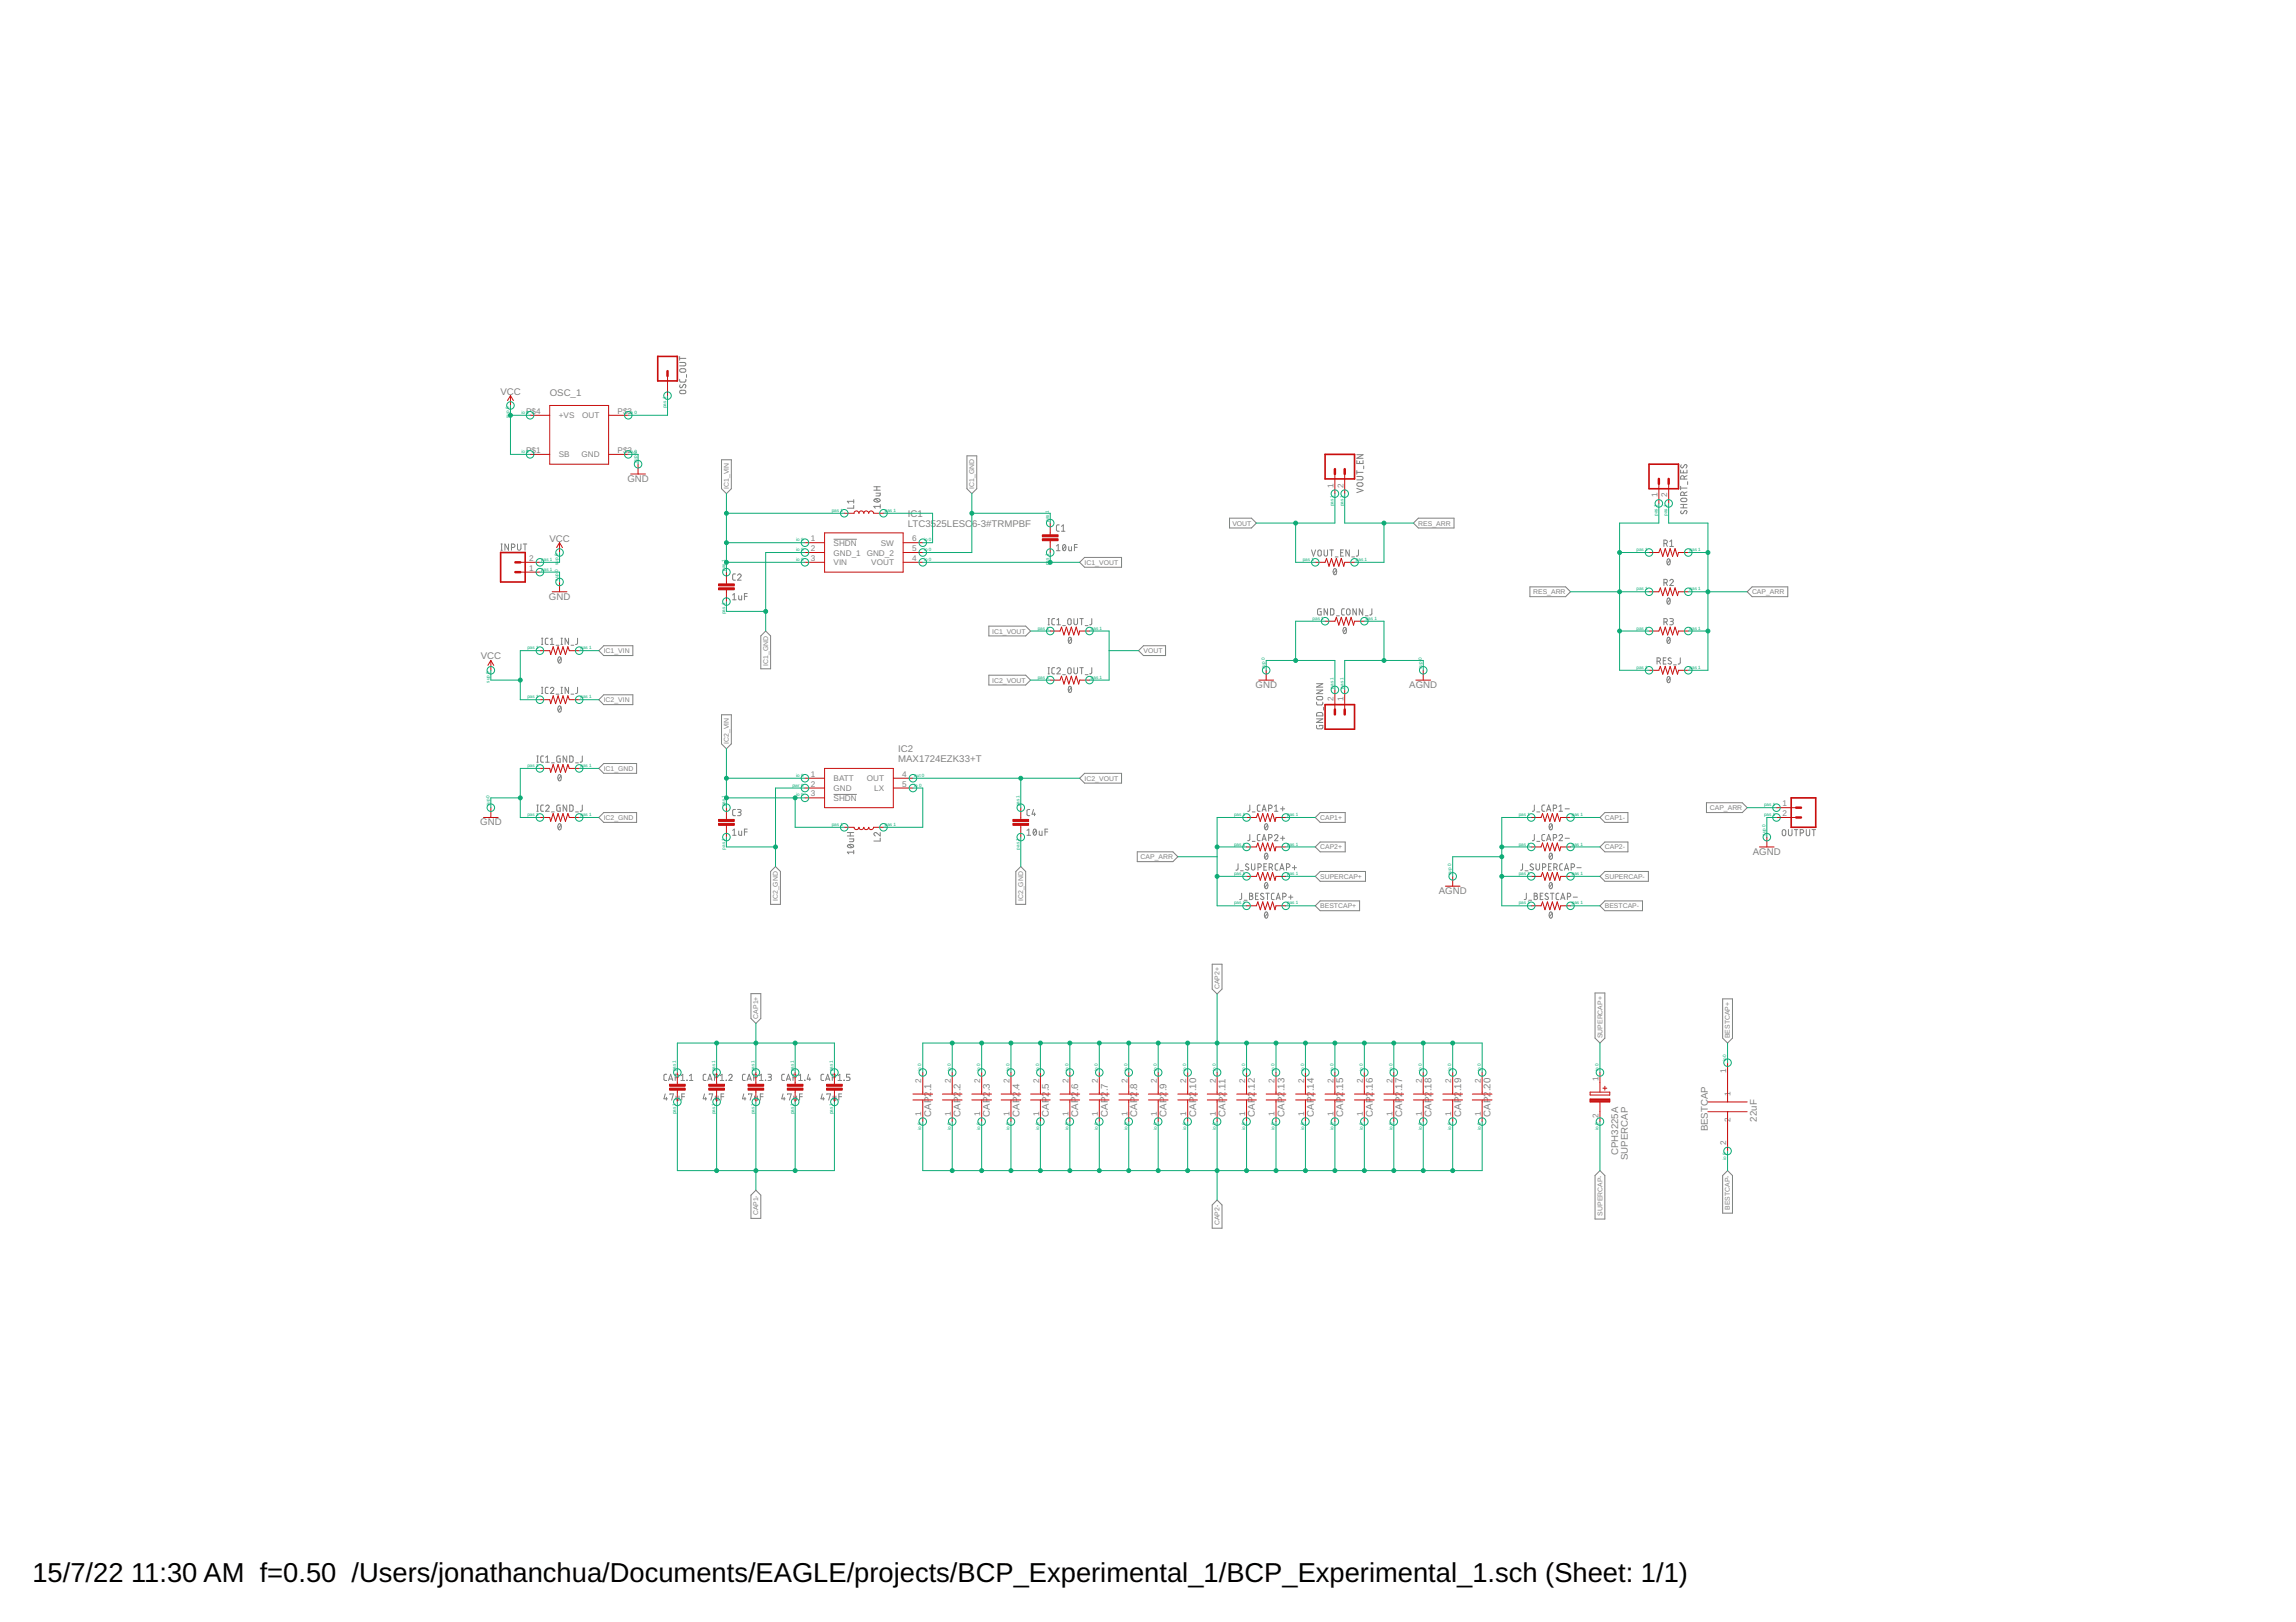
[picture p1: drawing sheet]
<svg xmlns="http://www.w3.org/2000/svg" width="297mm" height="210mm" viewBox="0 0 297 210" stroke-linecap="round" stroke-linejoin="round" font-family="sans-serif">
<defs><g id="words">
<g font-size="3.5">
<text x="4.2" y="204.7">15/7/22</text>
<text x="17" y="204.7">11:30 AM f=0.50 /Users/jonathanchua/Documents/EAGLE/projects/BCP_Experimental_1/BCP_Experimental_1.sch (Sheet: 1/1)</text>
</g>
<g font-size="1.2" fill="#808080">
<text x="64.7" y="51.1">VCC</text>
<text x="71.1" y="51.2">OSC_1</text>
<text x="81.2" y="62.4">GND</text>
<text x="71.1" y="70.1">VCC</text>
<text x="117.5" y="68.1">LTC3525LESC</text>
<text x="117.5" y="66.9">IC1</text>
<text x="125.8" y="68.1">6-3#TRMPBF</text>
<text x="71" y="77.6">GND</text>
<text x="62.2" y="85.3">VCC</text>
<text x="162.4" y="89">GND</text>
<text x="182.3" y="89">AGND</text>
<text x="116.2" y="98.6">MAX1724EZK33+T</text>
<text x="116.2" y="97.3">IC2</text>
<text x="62.1" y="106.8">GND</text>
<text x="226.8" y="110.6">AGND</text>
<text x="186.1" y="115.7">AGND</text>
<text x="120.5" y="141.2" transform="rotate(-90 120.5 141.2)">.1</text>
<text x="124.3" y="141.2" transform="rotate(-90 124.3 141.2)">.2</text>
<text x="128.1" y="141.2" transform="rotate(-90 128.1 141.2)">.3</text>
<text x="131.9" y="141.2" transform="rotate(-90 131.9 141.2)">.4</text>
<text x="135.7" y="141.2" transform="rotate(-90 135.7 141.2)">.5</text>
<text x="139.5" y="141.2" transform="rotate(-90 139.5 141.2)">.6</text>
<text x="143.3" y="141.2" transform="rotate(-90 143.3 141.2)">.7</text>
<text x="147.1" y="141.2" transform="rotate(-90 147.1 141.2)">.8</text>
<text x="150.9" y="141.2" transform="rotate(-90 150.9 141.2)">.9</text>
<text x="154.7" y="141.2" transform="rotate(-90 154.7 141.2)">.10</text>
<text x="158.5" y="141.2" transform="rotate(-90 158.5 141.2)">.11</text>
<text x="162.4" y="141.2" transform="rotate(-90 162.4 141.2)">.12</text>
<text x="166.2" y="141.2" transform="rotate(-90 166.2 141.2)">.13</text>
<text x="170" y="141.2" transform="rotate(-90 170 141.2)">.14</text>
<text x="173.8" y="141.2" transform="rotate(-90 173.8 141.2)">.15</text>
<text x="177.6" y="141.2" transform="rotate(-90 177.6 141.2)">.16</text>
<text x="181.4" y="141.2" transform="rotate(-90 181.4 141.2)">.17</text>
<text x="185.2" y="141.2" transform="rotate(-90 185.2 141.2)">.18</text>
<text x="189" y="141.2" transform="rotate(-90 189 141.2)">.19</text>
<text x="192.8" y="141.2" transform="rotate(-90 192.8 141.2)">.20</text>
<text x="120.5" y="144.5" transform="rotate(-90 120.5 144.5)">CAP2</text>
<text x="124.3" y="144.5" transform="rotate(-90 124.3 144.5)">CAP2</text>
<text x="128.1" y="144.5" transform="rotate(-90 128.1 144.5)">CAP2</text>
<text x="131.9" y="144.5" transform="rotate(-90 131.9 144.5)">CAP2</text>
<text x="135.7" y="144.5" transform="rotate(-90 135.7 144.5)">CAP2</text>
<text x="139.5" y="144.5" transform="rotate(-90 139.5 144.5)">CAP2</text>
<text x="143.3" y="144.5" transform="rotate(-90 143.3 144.5)">CAP2</text>
<text x="147.1" y="144.5" transform="rotate(-90 147.1 144.5)">CAP2</text>
<text x="150.9" y="144.5" transform="rotate(-90 150.9 144.5)">CAP2</text>
<text x="154.7" y="144.5" transform="rotate(-90 154.7 144.5)">CAP2</text>
<text x="158.5" y="144.5" transform="rotate(-90 158.5 144.5)">CAP2</text>
<text x="162.4" y="144.5" transform="rotate(-90 162.4 144.5)">CAP2</text>
<text x="166.2" y="144.5" transform="rotate(-90 166.2 144.5)">CAP2</text>
<text x="170" y="144.5" transform="rotate(-90 170 144.5)">CAP2</text>
<text x="173.8" y="144.5" transform="rotate(-90 173.8 144.5)">CAP2</text>
<text x="177.6" y="144.5" transform="rotate(-90 177.6 144.5)">CAP2</text>
<text x="181.4" y="144.5" transform="rotate(-90 181.4 144.5)">CAP2</text>
<text x="185.2" y="144.5" transform="rotate(-90 185.2 144.5)">CAP2</text>
<text x="189" y="144.5" transform="rotate(-90 189 144.5)">CAP2</text>
<text x="192.8" y="144.5" transform="rotate(-90 192.8 144.5)">CAP2</text>
<text x="209.3" y="149.5" transform="rotate(-90 209.3 149.5)">CPH3225A</text>
<text x="220.9" y="146.4" transform="rotate(-90 220.9 146.4)">BESTCAP</text>
<text x="227.3" y="145.1" transform="rotate(-90 227.3 145.1)">22uF</text>
<text x="210.6" y="150.1" transform="rotate(-90 210.6 150.1)">SUPERCAP</text>
</g>
<g font-size="1.1" fill="#808080">
<text x="68.1" y="53.6">P$4</text>
<text x="79.9" y="53.6">P$3</text>
<text x="68.1" y="58.6">P$1</text>
<text x="72.3" y="59.2">SB</text>
<text x="72.3" y="54.1">+VS</text>
<text x="75.2" y="59.2">GND</text>
<text x="75.3" y="54.1">OUT</text>
<text x="79.9" y="58.6">P$2</text>
<text x="172.5" y="63.1" transform="rotate(-90 172.5 63.1)">1</text>
<text x="173.8" y="63.1" transform="rotate(-90 173.8 63.1)">2</text>
<text x="214.4" y="64.4" transform="rotate(-90 214.4 64.4)">1</text>
<text x="215.7" y="64.4" transform="rotate(-90 215.7 64.4)">2</text>
<text x="104.9" y="70.1">1</text>
<text x="104.9" y="71.3">2</text>
<text x="107.8" y="70.6">SHDN</text>
<text x="107.8" y="71.9">GND_1</text>
<text x="112.1" y="71.9">GND_2</text>
<text x="113.9" y="70.6">SW</text>
<text x="118" y="70.1">6</text>
<text x="118" y="71.3">5</text>
<text x="68.5" y="73.9">1</text>
<text x="68.5" y="72.6">2</text>
<text x="104.9" y="72.6">3</text>
<text x="107.8" y="73.2">VIN</text>
<text x="112.7" y="73.2">VOUT</text>
<text x="118" y="72.6">4</text>
<text x="172.5" y="90.7" transform="rotate(-90 172.5 90.7)">2</text>
<text x="173.8" y="90.7" transform="rotate(-90 173.8 90.7)">1</text>
<text x="104.9" y="100.5">1</text>
<text x="104.9" y="101.8">2</text>
<text x="107.8" y="101.1">BATT</text>
<text x="112.2" y="101.1">OUT</text>
<text x="116.7" y="100.5">4</text>
<text x="116.7" y="101.8">5</text>
<text x="104.9" y="103.1">3</text>
<text x="107.8" y="102.4">GND</text>
<text x="107.8" y="103.6">SHDN</text>
<text x="113.1" y="102.4">LX</text>
<text x="230.6" y="104.3">1</text>
<text x="230.6" y="105.6">2</text>
<text x="119.2" y="140.2" transform="rotate(-90 119.2 140.2)">2</text>
<text x="123" y="140.2" transform="rotate(-90 123 140.2)">2</text>
<text x="126.8" y="140.2" transform="rotate(-90 126.8 140.2)">2</text>
<text x="130.6" y="140.2" transform="rotate(-90 130.6 140.2)">2</text>
<text x="134.4" y="140.2" transform="rotate(-90 134.4 140.2)">2</text>
<text x="138.2" y="140.2" transform="rotate(-90 138.2 140.2)">2</text>
<text x="142" y="140.2" transform="rotate(-90 142 140.2)">2</text>
<text x="145.9" y="140.2" transform="rotate(-90 145.9 140.2)">2</text>
<text x="149.7" y="140.2" transform="rotate(-90 149.7 140.2)">2</text>
<text x="153.5" y="140.2" transform="rotate(-90 153.5 140.2)">2</text>
<text x="157.3" y="140.2" transform="rotate(-90 157.3 140.2)">2</text>
<text x="161.1" y="140.2" transform="rotate(-90 161.1 140.2)">2</text>
<text x="164.9" y="140.2" transform="rotate(-90 164.9 140.2)">2</text>
<text x="168.7" y="140.2" transform="rotate(-90 168.7 140.2)">2</text>
<text x="172.5" y="140.2" transform="rotate(-90 172.5 140.2)">2</text>
<text x="176.3" y="140.2" transform="rotate(-90 176.3 140.2)">2</text>
<text x="180.1" y="140.2" transform="rotate(-90 180.1 140.2)">2</text>
<text x="183.9" y="140.2" transform="rotate(-90 183.9 140.2)">2</text>
<text x="187.8" y="140.2" transform="rotate(-90 187.8 140.2)">2</text>
<text x="191.6" y="140.2" transform="rotate(-90 191.6 140.2)">2</text>
<text x="206.8" y="139.9" transform="rotate(-90 206.8 139.9)">1</text>
<text x="223.3" y="138.9" transform="rotate(-90 223.3 138.9)">1</text>
<text x="223.9" y="141.8" transform="rotate(-90 223.9 141.8)">1</text>
<text x="119.2" y="144.4" transform="rotate(-90 119.2 144.4)">1</text>
<text x="123" y="144.4" transform="rotate(-90 123 144.4)">1</text>
<text x="126.8" y="144.4" transform="rotate(-90 126.8 144.4)">1</text>
<text x="130.6" y="144.4" transform="rotate(-90 130.6 144.4)">1</text>
<text x="134.4" y="144.4" transform="rotate(-90 134.4 144.4)">1</text>
<text x="138.2" y="144.4" transform="rotate(-90 138.2 144.4)">1</text>
<text x="142" y="144.4" transform="rotate(-90 142 144.4)">1</text>
<text x="145.9" y="144.4" transform="rotate(-90 145.9 144.4)">1</text>
<text x="149.7" y="144.4" transform="rotate(-90 149.7 144.4)">1</text>
<text x="153.5" y="144.4" transform="rotate(-90 153.5 144.4)">1</text>
<text x="157.3" y="144.4" transform="rotate(-90 157.3 144.4)">1</text>
<text x="161.1" y="144.4" transform="rotate(-90 161.1 144.4)">1</text>
<text x="164.9" y="144.4" transform="rotate(-90 164.9 144.4)">1</text>
<text x="168.7" y="144.4" transform="rotate(-90 168.7 144.4)">1</text>
<text x="172.5" y="144.4" transform="rotate(-90 172.5 144.4)">1</text>
<text x="176.3" y="144.4" transform="rotate(-90 176.3 144.4)">1</text>
<text x="180.1" y="144.4" transform="rotate(-90 180.1 144.4)">1</text>
<text x="183.9" y="144.4" transform="rotate(-90 183.9 144.4)">1</text>
<text x="187.8" y="144.4" transform="rotate(-90 187.8 144.4)">1</text>
<text x="191.6" y="144.4" transform="rotate(-90 191.6 144.4)">1</text>
<text x="206.8" y="144.6" transform="rotate(-90 206.8 144.6)">2</text>
<text x="223.3" y="148.2" transform="rotate(-90 223.3 148.2)">2</text>
<text x="223.9" y="145.2" transform="rotate(-90 223.9 145.2)">2</text>
</g>
<g font-size=".9" fill="#808080">
<text x="94.3" y="63.3" transform="rotate(-90 94.3 63.3)">IC1_VIN</text>
<text x="126" y="63.3" transform="rotate(-90 126 63.3)">IC1_GND</text>
<text x="159.4" y="68">VOUT</text>
<text x="183.5" y="68">RES_ARR</text>
<text x="140.3" y="73.1">IC1_VOUT</text>
<text x="198.3" y="76.9">RES_ARR</text>
<text x="226.7" y="76.9">CAP_ARR</text>
<text x="128.4" y="82">IC1_VOUT</text>
<text x="78.1" y="84.5">IC1_VIN</text>
<text x="99.4" y="86.2" transform="rotate(-90 99.4 86.2)">IC1_GND</text>
<text x="128.4" y="88.3">IC2_VOUT</text>
<text x="147.9" y="84.5">VOUT</text>
<text x="78.1" y="90.9">IC2_VIN</text>
<text x="78.1" y="99.8">IC1_GND</text>
<text x="94.3" y="96.3" transform="rotate(-90 94.3 96.3)">IC2_VIN</text>
<text x="140.3" y="101">IC2_VOUT</text>
<text x="78.1" y="106.1">IC2_GND</text>
<text x="170.8" y="106.1">CAP1+</text>
<text x="207.6" y="106.1">CAP1-</text>
<text x="221.2" y="104.8">CAP_ARR</text>
<text x="147.6" y="111.2">CAP_ARR</text>
<text x="170.8" y="113.7">SUPERCAP+</text>
<text x="170.8" y="109.9">CAP2+</text>
<text x="207.6" y="113.7">SUPERCAP-</text>
<text x="207.6" y="109.9">CAP2-</text>
<text x="100.6" y="116.6" transform="rotate(-90 100.6 116.6)">IC2_GND</text>
<text x="132.4" y="116.6" transform="rotate(-90 132.4 116.6)">IC2_GND</text>
<text x="170.8" y="117.5">BESTCAP+</text>
<text x="207.6" y="117.5">BESTCAP-</text>
<text x="98.1" y="131.8" transform="rotate(-90 98.1 131.8)">CAP1+</text>
<text x="157.8" y="128" transform="rotate(-90 157.8 128)">CAP2+</text>
<text x="207.3" y="134.4" transform="rotate(-90 207.3 134.4)">SUPERCAP+</text>
<text x="223.8" y="134.4" transform="rotate(-90 223.8 134.4)">BESTCAP+</text>
<text x="98.1" y="157.3" transform="rotate(-90 98.1 157.3)">CAP1-</text>
<text x="157.8" y="158.6" transform="rotate(-90 157.8 158.6)">CAP2-</text>
<text x="207.3" y="157.3" transform="rotate(-90 207.3 157.3)">SUPERCAP-</text>
<text x="223.8" y="156.6" transform="rotate(-90 223.8 156.6)">BESTCAP-</text>
</g>
<g font-size=".6" fill="#0dab76">
<text x="67.5" y="53.6">io 0</text>
<text x="81.5" y="53.6">io 0</text>
<text x="86.2" y="52.8" transform="rotate(-90 86.2 52.8)">pas 1</text>
<text x="65.9" y="54.1" transform="rotate(-90 65.9 54.1)">sup 0</text>
<text x="67.5" y="58.6">io 0</text>
<text x="81.5" y="58.6">io 0</text>
<text x="82.4" y="59.9" transform="rotate(-90 82.4 59.9)">sup 0</text>
<text x="172.5" y="65.5" transform="rotate(-90 172.5 65.5)">pas 1</text>
<text x="173.8" y="65.5" transform="rotate(-90 173.8 65.5)">pas 1</text>
<text x="103" y="70.1">io 0</text>
<text x="103" y="71.3">io 0</text>
<text x="107.6" y="66.3">pas 1</text>
<text x="114.5" y="66.3">pas 1</text>
<text x="119.5" y="70.1">io 0</text>
<text x="119.5" y="71.3">io 0</text>
<text x="135.7" y="67.5" transform="rotate(-90 135.7 67.5)">pas</text>
<text x="135.7" y="66.4" transform="rotate(-90 135.7 66.4)">1</text>
<text x="211.7" y="71.3">pas 1</text>
<text x="214.4" y="66.8" transform="rotate(-90 214.4 66.8)">pas 1</text>
<text x="215.7" y="66.8" transform="rotate(-90 215.7 66.8)">pas 1</text>
<text x="218.6" y="71.3">pas 1</text>
<text x="70" y="73.9">pas 1</text>
<text x="70" y="72.6">pas 1</text>
<text x="72.2" y="75.1" transform="rotate(-90 72.2 75.1)">sup</text>
<text x="72.2" y="74" transform="rotate(-90 72.2 74)">0</text>
<text x="72.2" y="73.1" transform="rotate(-90 72.2 73.1)">sup 0</text>
<text x="93.8" y="73.9" transform="rotate(-90 93.8 73.9)">pas 1</text>
<text x="103" y="72.6">io 0</text>
<text x="119.5" y="72.6">io 0</text>
<text x="135.7" y="73.1" transform="rotate(-90 135.7 73.1)">pas 1</text>
<text x="168.5" y="72.6">pas 1</text>
<text x="175.4" y="72.6">pas 1</text>
<text x="211.7" y="76.4">pas 1</text>
<text x="218.6" y="76.4">pas 1</text>
<text x="93.8" y="79.5" transform="rotate(-90 93.8 79.5)">pas 1</text>
<text x="134.3" y="81.5">pas 1</text>
<text x="141.1" y="81.5">pas 1</text>
<text x="169.8" y="80.2">pas 1</text>
<text x="176.7" y="80.2">pas 1</text>
<text x="211.7" y="81.5">pas 1</text>
<text x="218.6" y="81.5">pas 1</text>
<text x="63.3" y="88.4" transform="rotate(-90 63.3 88.4)">sup 0</text>
<text x="68.2" y="84">pas 1</text>
<text x="75.1" y="84">pas 1</text>
<text x="134.3" y="87.8">pas 1</text>
<text x="141.1" y="87.8">pas 1</text>
<text x="163.6" y="86.6" transform="rotate(-90 163.6 86.6)">sup 0</text>
<text x="172.5" y="89.1" transform="rotate(-90 172.5 89.1)">pas 1</text>
<text x="173.8" y="89.1" transform="rotate(-90 173.8 89.1)">pas 1</text>
<text x="183.9" y="86.6" transform="rotate(-90 183.9 86.6)">sup</text>
<text x="183.9" y="85.4" transform="rotate(-90 183.9 85.4)">0</text>
<text x="211.7" y="86.6">pas 1</text>
<text x="218.6" y="86.6">pas 1</text>
<text x="68.2" y="90.4">pas 1</text>
<text x="75.1" y="90.4">pas 1</text>
<text x="68.2" y="99.3">pas 1</text>
<text x="75.1" y="99.3">pas 1</text>
<text x="102.5" y="101.8">pwr 0</text>
<text x="103" y="100.5">io 0</text>
<text x="118.3" y="100.5">out 0</text>
<text x="118.3" y="101.8">io 0</text>
<text x="63.3" y="104.3" transform="rotate(-90 63.3 104.3)">sup 0</text>
<text x="68.2" y="105.6">pas 1</text>
<text x="75.1" y="105.6">pas 1</text>
<text x="93.8" y="104.3" transform="rotate(-90 93.8 104.3)">pas 1</text>
<text x="103" y="103.1">io 0</text>
<text x="107.6" y="106.9">pas 1</text>
<text x="114.5" y="106.9">pas 1</text>
<text x="131.9" y="104.3" transform="rotate(-90 131.9 104.3)">pas 1</text>
<text x="159.7" y="105.6">pas 1</text>
<text x="166.5" y="105.6">pas 1</text>
<text x="196.5" y="105.6">pas 1</text>
<text x="203.4" y="105.6">pas 1</text>
<text x="228.2" y="104.3">pas 1</text>
<text x="228.2" y="105.6">pas 1</text>
<text x="93.8" y="109.9" transform="rotate(-90 93.8 109.9)">pas 1</text>
<text x="131.9" y="109.9" transform="rotate(-90 131.9 109.9)">pas 1</text>
<text x="159.7" y="109.4">pas 1</text>
<text x="159.7" y="113.2">pas 1</text>
<text x="166.5" y="109.4">pas 1</text>
<text x="166.5" y="113.2">pas 1</text>
<text x="187.8" y="113.2" transform="rotate(-90 187.8 113.2)">sup 0</text>
<text x="196.5" y="109.4">pas 1</text>
<text x="196.5" y="113.2">pas 1</text>
<text x="203.4" y="109.4">pas 1</text>
<text x="203.4" y="113.2">pas 1</text>
<text x="228.4" y="108.1" transform="rotate(-90 228.4 108.1)">sup 0</text>
<text x="159.7" y="117">pas 1</text>
<text x="166.5" y="117">pas 1</text>
<text x="196.5" y="117">pas 1</text>
<text x="203.4" y="117">pas 1</text>
<text x="223.3" y="137.3" transform="rotate(-90 223.3 137.3)">io 0</text>
<text x="87.5" y="138.6" transform="rotate(-90 87.5 138.6)">pas 1</text>
<text x="92.5" y="138.6" transform="rotate(-90 92.5 138.6)">pas 1</text>
<text x="97.6" y="138.6" transform="rotate(-90 97.6 138.6)">pas 1</text>
<text x="102.7" y="138.6" transform="rotate(-90 102.7 138.6)">pas 1</text>
<text x="107.8" y="138.6" transform="rotate(-90 107.8 138.6)">pas 1</text>
<text x="119.2" y="138.6" transform="rotate(-90 119.2 138.6)">io 0</text>
<text x="123" y="138.6" transform="rotate(-90 123 138.6)">io 0</text>
<text x="126.8" y="138.6" transform="rotate(-90 126.8 138.6)">io 0</text>
<text x="130.6" y="138.6" transform="rotate(-90 130.6 138.6)">io 0</text>
<text x="134.4" y="138.6" transform="rotate(-90 134.4 138.6)">io 0</text>
<text x="138.2" y="138.6" transform="rotate(-90 138.2 138.6)">io 0</text>
<text x="142" y="138.6" transform="rotate(-90 142 138.6)">io 0</text>
<text x="145.9" y="138.6" transform="rotate(-90 145.9 138.6)">io 0</text>
<text x="149.7" y="138.6" transform="rotate(-90 149.7 138.6)">io 0</text>
<text x="153.5" y="138.6" transform="rotate(-90 153.5 138.6)">io 0</text>
<text x="157.3" y="138.6" transform="rotate(-90 157.3 138.6)">io 0</text>
<text x="161.1" y="138.6" transform="rotate(-90 161.1 138.6)">io 0</text>
<text x="164.9" y="138.6" transform="rotate(-90 164.9 138.6)">io 0</text>
<text x="168.7" y="138.6" transform="rotate(-90 168.7 138.6)">io 0</text>
<text x="172.5" y="138.6" transform="rotate(-90 172.5 138.6)">io 0</text>
<text x="176.3" y="138.6" transform="rotate(-90 176.3 138.6)">io 0</text>
<text x="180.1" y="138.6" transform="rotate(-90 180.1 138.6)">io 0</text>
<text x="183.9" y="138.6" transform="rotate(-90 183.9 138.6)">io 0</text>
<text x="187.8" y="138.6" transform="rotate(-90 187.8 138.6)">io 0</text>
<text x="191.6" y="138.6" transform="rotate(-90 191.6 138.6)">io 0</text>
<text x="206.8" y="138.6" transform="rotate(-90 206.8 138.6)">io 0</text>
<text x="87.5" y="144.2" transform="rotate(-90 87.5 144.2)">pas 1</text>
<text x="92.5" y="144.2" transform="rotate(-90 92.5 144.2)">pas 1</text>
<text x="97.6" y="144.2" transform="rotate(-90 97.6 144.2)">pas 1</text>
<text x="102.7" y="144.2" transform="rotate(-90 102.7 144.2)">pas 1</text>
<text x="107.8" y="144.2" transform="rotate(-90 107.8 144.2)">pas 1</text>
<text x="119.2" y="146.3" transform="rotate(-90 119.2 146.3)">io 0</text>
<text x="123" y="146.3" transform="rotate(-90 123 146.3)">io 0</text>
<text x="126.8" y="146.3" transform="rotate(-90 126.8 146.3)">io 0</text>
<text x="130.6" y="146.3" transform="rotate(-90 130.6 146.3)">io 0</text>
<text x="134.4" y="146.3" transform="rotate(-90 134.4 146.3)">io 0</text>
<text x="138.2" y="146.3" transform="rotate(-90 138.2 146.3)">io 0</text>
<text x="142" y="146.3" transform="rotate(-90 142 146.3)">io 0</text>
<text x="145.9" y="146.3" transform="rotate(-90 145.9 146.3)">io 0</text>
<text x="149.7" y="146.3" transform="rotate(-90 149.7 146.3)">io 0</text>
<text x="153.5" y="146.3" transform="rotate(-90 153.5 146.3)">io 0</text>
<text x="157.3" y="146.3" transform="rotate(-90 157.3 146.3)">io 0</text>
<text x="161.1" y="146.3" transform="rotate(-90 161.1 146.3)">io 0</text>
<text x="164.9" y="146.3" transform="rotate(-90 164.9 146.3)">io 0</text>
<text x="168.7" y="146.3" transform="rotate(-90 168.7 146.3)">io 0</text>
<text x="172.5" y="146.3" transform="rotate(-90 172.5 146.3)">io 0</text>
<text x="176.3" y="146.3" transform="rotate(-90 176.3 146.3)">io 0</text>
<text x="180.1" y="146.3" transform="rotate(-90 180.1 146.3)">io 0</text>
<text x="183.9" y="146.3" transform="rotate(-90 183.9 146.3)">io 0</text>
<text x="187.8" y="146.3" transform="rotate(-90 187.8 146.3)">io 0</text>
<text x="191.6" y="146.3" transform="rotate(-90 191.6 146.3)">io 0</text>
<text x="206.8" y="146.3" transform="rotate(-90 206.8 146.3)">io 0</text>
<text x="223.3" y="150.1" transform="rotate(-90 223.3 150.1)">io 0</text>
</g>
</g></defs>
<g fill="none" stroke="#808080" stroke-width=".13">
<path d="M87.9 49.1v.3h.2h.5l.1-.3M87.9 46.9h.7a.22 .22 0 0 1 .1 .3 .22 .22 0 0 1-.2 .1h-.6M87.9 46.1v.5M87.9 46.4h.8M87.9 50.6l.2-.1h.4a.22 .22 0 0 1 .2 .2 .22 .22 0 0 1-.2 .2h-.5zM87.9 47.8l.2-.1h.4a.23 .23 0 0 1 .2 .2 .23 .23 0 0 1-.2 .3h-.4a.23 .23 0 0 1-.2-.4zM88 49.8l-.1 .3 .2 .1 .4-.4h.1a.3 .3 0 0 1 0 .4M88.8 48.5v.3M93.3 59.5h1.3v3.7l-.6 .7-.7-.7zM125.1 59h1.3v4.2l-.7 .7-.6-.7zM175.5 59.6v.4h.8v-.4M175.5 58.8h.8l-.8 .5h.8"/>
<path d="M175.9 59.7v.3M64.8 71.2h.2M64.8 70.4h.2M64.9 70.4v.8M65.8 70.4v.8l-.5-.8v.8M66.2 70.8h.2a.22 .22 0 0 0 .2-.3l-.4-.1v.8M67 70.4v.7a.23 .23 0 0 0 .2 .1 .23 .23 0 0 0 .2-.2v-.6M67.7 70.4h.5M67.9 70.4v.8M94.8 77l.2-.2v.8M94.8 77.6h.4M95.1 74.3h-.2l-.1 .2v.5l.3 .1"/>
<path d="M95.4 74.5a.23 .23 0 0 1 .3-.2 .23 .23 0 0 1 .1 .3l-.4 .5h.5M95.6 77.1l.1 .5h.2v-.5M96.3 77.2h.4M96.7 76.8h-.4v.8M107.8 69.8h3M110.4 64.7v.4M110.4 65.4v.4h-.8M110.4 64.9h-.8l.2 .2M113.1 63.4h.8M113.1 63h.8M113.1 64.6l.4-.1 .3 .1 .1 .1a.48 .48 0 0 1-.8 0zM113.2 64.6l.5 .3"/>
<path d="M113.3 63.8h.6l-.1 .4h-.5M113.4 63v.4M113.9 65.5h-.8l.1 .3M113.9 65.3v.5M136.7 70.7l.2-.2v.8M136.7 71.3h.4M137 67.9h-.2l-.1 .2v.5l.3 .1M137.3 68.7h.5M137.3 68.1l.3-.2v.8M137.6 70.5a.39 .39 0 0 1 .3 .3 .39 .39 0 0 1-.2 .5 .49 .49 0 0 1-.1-.8zM137.9 70.7l-.4 .4M138.3 70.7v.6h.3v-.6"/>
<path d="M139 70.8h.4M139.4 70.5h-.4v.8M139.7 72.8l.6-.7h4.8v1.3h-4.8zM159.1 67.1h2.8l.6 .6-.6 .6h-2.8zM169.7 71.2l.2 .8 .3-.8M170.5 71.3a.23 .23 0 0 1 .3-.1 .23 .23 0 0 1 .1 .2v.5a.23 .23 0 0 1-.2 .1 .23 .23 0 0 1-.2-.2zM170.9 78.8l-.4 .1v.5l.1 .2h.3v-.5h-.1M171.3 71.2v.7a.23 .23 0 0 0 .3 .1 .23 .23 0 0 0 .1-.2v-.6M171.7 78.8v.8l-.4-.8v.8M172 71.2h.5M172.1 78.8l.5 .1v.5l-.1 .2h-.4zM172.3 71.2v.8"/>
<path d="M172.6 73.6h.1a.46 .46 0 0 1 0 .8h-.1l-.1-.4zM172.7 72.1h.4M172.9 73.8l-.4 .4M172.9 79.7h.4M173.4 71.5h.3M173.8 71.2h-.4v.8h.4M173.9 78.8h-.2l-.1 .2v.5l.3 .1M174.2 78.9a.23 .23 0 0 1 .3-.1 .23 .23 0 0 1 .2 .2v.4a.23 .23 0 0 1-.3 .2 .23 .23 0 0 1-.2-.2zM174.6 71.2v.8l-.5-.8v.8M174.9 72.1h.3M175.5 78.8v.8l-.5-.8v.8M175.5 61.7h.7a.22 .22 0 0 1 .1 .2 .22 .22 0 0 1-.2 .2h-.6"/>
<path d="M175.5 63.2l.8 .3-.8 .3M175.5 61.1h.8M175.5 60.9v.5M175.6 62.6l.1-.1h.4a.23 .23 0 0 1 .2 .2 .23 .23 0 0 1-.2 .2h-.4a.23 .23 0 0 1-.1-.3zM175.7 71.2v.6l-.1 .1-.1 .1M176.3 78.8v.8l-.4-.8v.8M176.4 60.3v.4M176.6 79.7h.4M177.5 78.8v.7l-.3 .1M182.9 67.7l.6-.6h4.6v1.2h-4.6zM197.9 75.9h4.6l.7 .7-.7 .6h-4.6zM215.3 70.3h.2a.22 .22 0 0 0 .2-.1 .22 .22 0 0 0 0-.2l-.4-.1v.8"/>
<path d="M215.3 75.4h.2a.22 .22 0 0 0 .2-.2 .22 .22 0 0 0-.2-.2h-.2v.8M215.5 70.3l.2 .4M215.5 75.4l.2 .4M215.8 72.3h.1a.49 .49 0 0 1 0 .8 .49 .49 0 0 1-.1-.8zM215.8 77.4h.1a.49 .49 0 0 1 0 .8 .51 .51 0 0 1-.1-.8zM216 75.2a.22 .22 0 0 1 .3-.2 .22 .22 0 0 1 .1 .3l-.4 .5h.5M216 70.1l.3-.2v.8M216 70.7h.5M216 72.5l-.3 .4M216 77.6l-.3 .4M217.4 65.7h.8M217.4 65.3h.8"/>
<path d="M217.4 60.8v.4h.8v-.4M217.4 62.9v.5M217.4 63.2h.8M217.5 64.6l.2-.1h.3a.22 .22 0 0 1 .2 .1 .22 .22 0 0 1-.1 .3h-.4a.22 .22 0 0 1-.2-.3zM217.5 66.1l-.1 .2 .2 .2 .4-.4h.2v.1l-.1 .3M217.5 60.2l-.1 .2 .2 .2 .4-.5h.2a.29 .29 0 0 1-.1 .5M217.8 60.9v.3M217.8 65.3v.4M217.9 64.1v-.2a.23 .23 0 0 0-.2-.3 .23 .23 0 0 0-.3 .3v.2h.8M217.9 62v-.2a.23 .23 0 0 0-.2-.2 .23 .23 0 0 0-.3 .2v.2h.8M218.2 63.6l-.3 .2M218.2 61.6l-.3 .1"/>
<path d="M218.3 62.3v.4M226 76.6l.7-.7h4.6v1.3h-4.6zM69.4 98.6h.2M69.4 97.8h.2M69.6 97.8v.8M70.1 89.7h.1M70.1 83.4h.1M70.1 82.6h.1M70.1 88.9h.1M70.1 82.6v.8M70.1 88.9v.8M70.3 97.8l-.3 .1v.1v.6h.3"/>
<path d="M70.6 98.6h.5M70.6 98l.2-.2v.8M70.9 82.6h-.3l-.1 .2 .1 .5 .3 .1M70.9 88.9l-.3 .1-.1 .1 .1 .6h.3M71.2 89.1a.22 .22 0 0 1 .3-.1 .22 .22 0 0 1 .1 .3l-.4 .4h.4M71.2 83.4h.4M71.2 82.8l.2-.2v.8M71.4 98.7h.3M71.9 83.5h.4M71.9 89.8h.4M72.3 85h.1a.46 .46 0 0 1 0 .8h-.1l-.1-.4zM72.3 91.4h.1a.46 .46 0 0 1 0 .8l-.1-.1-.1-.3z"/>
<path d="M72.5 97.8l-.4 .1-.1 .6 .1 .1h.4v-.4h-.2M72.6 85.2l-.4 .4M72.6 91.5l-.4 .5M72.6 89.7h.2M72.6 83.4h.2M72.6 82.6h.2M72.6 88.9h.2M72.7 82.6v.8M72.7 88.9v.8M73.3 97.8v.8l-.4-.8v.8M73.6 82.6v.8l-.5-.8v.8M73.6 88.9v.8l-.5-.8v.8"/>
<path d="M73.7 97.8l.4 .1v.5l-.1 .2h-.3zM73.9 83.5h.3M73.9 89.8h.3M74.5 98.7h.3M74.7 82.6v.7l-.2 .1M74.7 88.9v.8h-.2M75.3 97.8v.8h-.2M77.5 99.4l.6-.6h4.3v1.3h-4.3zM77.5 90.6l.6-.7h3.8v1.3h-3.8zM78.1 83.6h3.8v1.2h-3.8l-.6-.6zM93.3 92.5h1.3v3.8l-.6 .6-.7-.6zM99.1 81.7l.6 .6v4.3h-1.3v-4.3z"/>
<path d="M127.9 81h4.8l.6 .7-.6 .6h-4.8zM127.9 87.4h4.8l.6 .6-.6 .6h-4.8zM135.6 80.1h.2M135.6 80.9h.2M135.6 87.2h.2M135.6 86.4h.2M135.7 80.1v.8M135.7 86.4v.8M136.4 80.1h-.2l-.1 .1v.6l.3 .1M136.4 86.4h-.2l-.1 .2v.5l.3 .1M136.7 86.6a.22 .22 0 0 1 .4-.2 .22 .22 0 0 1 0 .4l-.4 .4h.5M136.7 80.9h.5"/>
<path d="M136.7 80.2l.2-.1v.8M137.5 81h.3M137.5 87.3h.3M138.2 80.1a.22 .22 0 0 1 .3 0 .22 .22 0 0 1 .1 .2v.5a.23 .23 0 0 1-.3 0 .23 .23 0 0 1-.2-.2v-.3zM138.2 86.4a.22 .22 0 0 1 .3 0 .22 .22 0 0 1 .1 .2v.5a.23 .23 0 0 1-.3 .1 .23 .23 0 0 1-.2-.2v-.4zM138.3 82.5h.1a.46 .46 0 0 1 0 .8l-.1-.1-.1-.3zM138.3 88.8h.1a.46 .46 0 0 1 0 .8l-.1-.1-.1-.3zM138.6 82.6l-.4 .5M138.6 89l-.4 .5M138.9 80.1v.5a.23 .23 0 0 0 .3 .3 .23 .23 0 0 0 .2-.3v-.5M138.9 86.4v.6a.23 .23 0 0 0 .3 .2 .23 .23 0 0 0 .2-.2v-.6M139.7 80.1h.4"/>
<path d="M139.7 86.4h.4M139.9 80.1v.8M139.9 86.4v.8M140.4 81h.4M140.4 87.3h.4M141.2 80.1v.7l-.2 .1M141.2 86.4v.7l-.2 .1M147.3 84.2l.6-.6h2.9v1.2h-2.9zM170.3 93.9l.1 .4h.6l.1-.1v-.3h-.4v.1M170.3 90.9v.2l.2 .1h.5l.1-.3M170.3 93h.8l-.8 .5h.8M170.3 89.3h.8l-.8 .5h.8"/>
<path d="M170.3 88.5h.8l-.8 .4h.8M170.3 92.3l.3-.1h.4l.1 .1v.3h-.8zM170.4 90.1h.6a.23 .23 0 0 1 .1 .3 .23 .23 0 0 1-.2 .2h-.3a.23 .23 0 0 1-.3-.2 .23 .23 0 0 1 .1-.3zM171.2 91.5v.4M173.9 81.2h.1a.46 .46 0 0 1 0 .8h-.1l-.2-.4zM174.2 81.4l-.4 .4M214.4 85.6h.2a.22 .22 0 0 0 .2-.2 .22 .22 0 0 0-.2-.3h-.2v.8M214.7 85.6l.1 .3M215.2 85.5h.3M215.3 80.5h.2a.22 .22 0 0 0 .2-.2 .22 .22 0 0 0-.2-.2h-.2v.8M215.5 80.5l.2 .4M215.5 85.1h-.3v.8h.3"/>
<path d="M215.8 82.5h.1a.49 .49 0 0 1 0 .8 .51 .51 0 0 1-.1-.8zM215.8 87.6l.1-.1a.49 .49 0 0 1 0 .8 .51 .51 0 0 1-.1-.7zM216 80.1h.5v.2l-.4 .1M216 82.6l-.3 .5M216 87.7l-.3 .5M216.2 85.2h-.3l-.1 .1v.1l.4 .3v.2a.27 .27 0 0 1-.4-.1M216.3 80.4a.22 .22 0 0 1 .2 .2 .22 .22 0 0 1-.1 .2l-.4 .1M216.5 86h.4M217.4 85.1v.7l-.1 .1h-.2M69.4 105h.2M69.4 104.2h.2M69.6 104.2v.8"/>
<path d="M70.3 104.2h-.3v.2v.5l.3 .1M70.6 104.4a.23 .23 0 0 1 .3-.2 .23 .23 0 0 1 .1 .3l-.4 .5h.5M71.4 105.1h.3M72.3 100.3l.1-.1a.46 .46 0 0 1 0 .8h-.1l-.1-.4zM72.3 106.6h.1a.46 .46 0 0 1 0 .8l-.2-.1v-.3zM72.5 104.2l-.4 .1-.1 .5 .1 .2h.4v-.5h-.2M72.6 100.4l-.4 .5M72.6 106.8l-.4 .4M73.3 104.2v.8l-.4-.8v.8M73.7 104.2l.4 .1v.5l-.1 .2h-.3zM74.5 105.1h.3M75.3 104.2v.7l-.2 .1"/>
<path d="M78.1 105.2h4.3v1.2h-4.3l-.6-.6zM94.8 107.5l.2-.2v.8M94.8 108.1h.4M95.1 104.8h-.2l-.1 .1v.6l.3 .1M95.4 104.8h.5l-.1 .3h-.3M95.6 107.5v.5l.1 .1h.2v-.6M95.7 105.1a.22 .22 0 0 1 .2 .2 .22 .22 0 0 1-.1 .2l-.4 .1M96.3 107.7h.4M96.7 107.3h-.4v.8M100.3 112.1l.7 .7v4.2h-1.3v-4.2zM107.8 102.8h3M109.6 108.2h.8"/>
<path d="M109.6 107.7h.8M109.7 109.4l.3-.1a.32 .32 0 0 1 .4 .2 .51 .51 0 0 1-.8 0zM109.8 109.3l.5 .4M109.9 108.6h.5v.3h-.5M110 107.7v.5M110.4 110.3h-.8l.2 .2M110.4 110v.5M113.9 107.7v.5l-.5-.4a.22 .22 0 0 0-.3 .1 .22 .22 0 0 0 .1 .3M113.9 108.5v.3h-.8M132.1 112.1l.6 .7v4.2h-1.3v-4.2zM132.9 108.1h.4M132.9 107.5l.2-.2v.8"/>
<path d="M133.2 104.8h-.2l-.1 .1v.6l.3 .1M133.7 104.8l-.2 .6h.5M133.8 107.3h.1a.46 .46 0 0 1 0 .8 .51 .51 0 0 1-.1-.8zM133.8 105.2v.4M134 107.5l-.3 .4M134.5 107.5v.5l.1 .1h.2v-.6M135.2 107.7h.4M135.6 107.3h-.4v.8M140.3 100.1h4.8v1.2h-4.8l-.6-.6zM147.1 110.2h4.6l.7 .7-.7 .6h-4.6zM160.2 111.8l-.1 .7-.2 .1M160.5 112.7h.3"/>
<path d="M160.6 115.6v.7l-.2 .1M161 116.5h.3M161.5 111.9l-.2-.1-.2 .2 .4 .3v.2a.27 .27 0 0 1-.4 0M161.6 115.6l.5 .1v.2l-.2 .1a.23 .23 0 0 1 .2 .2 .23 .23 0 0 1-.2 .2h-.3zM161.6 116h.3M161.7 104.2v.7l-.3 .1M161.7 108v.7l-.3 .1M161.9 111.8v.6a.23 .23 0 0 0 .2 .2 .23 .23 0 0 0 .2-.1v-.7M162 105.1h.4M162 108.9h.4M162.4 116h.3M162.8 112.2h.2a.23 .23 0 0 0 .2-.2 .23 .23 0 0 0-.2-.2h-.2v.8"/>
<path d="M162.8 115.6h-.4v.8h.4M163 104.2h-.2l-.1 .2v.5l.3 .1M163 108h-.2l-.1 .2v.5l.3 .1M163.3 105l.2-.8 .3 .8M163.3 108.8l.2-.8 .3 .8M163.3 108.6h.4M163.3 104.8h.4M163.5 115.7l-.2-.1-.2 .2 .4 .3v.2a.29 .29 0 0 1-.5 0M163.5 112.2h.3M163.7 106.6h.1a.46 .46 0 0 1 0 .8l-.1-.1-.1-.3zM163.7 110.4h.1a.46 .46 0 0 1 0 .8l-.1-.1-.1-.3zM163.7 114.2h.1a.48 .48 0 0 1 0 .8l-.2-.4z"/>
<path d="M163.7 118h.1a.48 .48 0 0 1 0 .8l-.2-.4zM163.8 115.6h.4M163.9 111.8h-.4v.8h.4M164 115.6v.8M164 106.8l-.4 .4M164 110.6l-.4 .4M164 114.4l-.4 .4M164 118.2l-.4 .4M164.1 104.6h.3a.22 .22 0 0 0 .2-.1 .22 .22 0 0 0-.1-.3h-.4v.8M164.1 108.4h.3a.22 .22 0 0 0 .2-.1 .22 .22 0 0 0-.1-.3h-.4v.8M164.2 112.2h.2a.23 .23 0 0 0 .2-.2 .23 .23 0 0 0-.2-.2h-.2v.8M164.5 112.2l.1 .4"/>
<path d="M164.8 115.6h-.2l-.1 .2v.5l.3 .1M164.9 108.2a.22 .22 0 0 1 .3-.2 .22 .22 0 0 1 .1 .4l-.4 .4h.4M164.9 105h.4M164.9 104.4l.2-.2v.8M165.1 116.4l.3-.8 .2 .8M165.2 116.2h.4M165.3 111.8h-.2l-.1 .2v.5l.3 .1M165.6 112.6l.2-.8 .3 .8M165.7 112.4h.4M165.7 104.7h.5M165.7 108.5h.5M165.9 116.1h.3a.23 .23 0 0 0 .2-.3 .23 .23 0 0 0-.2-.2h-.3v.8"/>
<path d="M165.9 104.4v.5M165.9 108.2v.6M166.4 112.2h.3a.23 .23 0 0 0 .2-.2 .23 .23 0 0 0-.2-.2h-.3v.8M166.7 116.1h.6M167 115.8v.6M167.2 112.3h.5M167.5 112v.6M170.2 117.2l.6-.6h5.1v1.3h-5.1zM170.2 109.6l.6-.6h3.2v1.2h-3.2zM170.8 105.2h3.2v1.2h-3.2l-.6-.6zM170.8 112.8h5.9v1.2h-5.9l-.6-.6zM197 111.8v.7l-.3 .1"/>
<path d="M197.3 112.7h.4M197.5 115.6l-.1 .7-.2 .1M197.8 116.5h.3M198.4 111.9l-.3-.1-.1 .2 .4 .3v.2a.3 .3 0 0 1-.5 0M198.5 115.6l.4 .1v.2l-.2 .1a.23 .23 0 0 1 .2 .2 .23 .23 0 0 1-.2 .2h-.2zM198.5 116h.2M198.5 104.2v.7l-.3 .1M198.5 108v.7l-.3 .1M198.7 111.8v.6a.23 .23 0 0 0 .2 .2 .23 .23 0 0 0 .3-.2v-.6M198.8 105.1h.4M198.8 108.9h.4M199.3 116h.2"/>
<path d="M199.6 112.2h.2a.23 .23 0 0 0 .2-.2 .23 .23 0 0 0-.2-.2h-.2v.8M199.6 115.6h-.3v.8h.3M199.9 104.2h-.3l-.1 .2v.5l.4 .1M199.9 108h-.3l-.1 .2v.5l.4 .1M200.1 105l.3-.8 .2 .8M200.1 108.8l.3-.8 .2 .8M200.2 108.6h.4M200.2 104.8h.4M200.3 115.7l-.2-.1-.2 .2 .4 .3v.2l-.1 .1-.3-.1M200.3 112.2h.3M200.5 106.6h.1a.49 .49 0 0 1 0 .8 .51 .51 0 0 1-.1-.8zM200.5 110.4h.1a.49 .49 0 0 1 0 .8 .51 .51 0 0 1-.1-.8z"/>
<path d="M200.5 114.2h.1a.51 .51 0 0 1 0 .8l-.1-.1-.1-.3zM200.5 118a.41 .41 0 0 1 .4 .4 .41 .41 0 0 1-.3 .4l-.1-.1-.1-.3zM200.6 115.6h.4M200.7 111.8h-.4v.8h.4M200.8 106.8l-.4 .4M200.8 110.6l-.4 .4M200.8 114.4l-.4 .4M200.8 118.2l-.4 .4M200.8 115.6v.8M201 104.6h.3a.22 .22 0 0 0 .1-.3 .22 .22 0 0 0-.2-.1h-.2v.8M201 108.4h.3a.22 .22 0 0 0 .1-.2 .22 .22 0 0 0-.2-.2h-.2v.8M201 112.2h.2a.23 .23 0 0 0 .3-.2 .23 .23 0 0 0-.3-.2h-.2v.8"/>
<path d="M201.3 112.2l.2 .4M201.7 115.6h-.3l-.1 .2v.5l.4 .1M201.7 108.2a.22 .22 0 0 1 .3-.2 .22 .22 0 0 1 .1 .4l-.4 .4h.4M201.7 105h.4M201.7 104.4l.2-.2v.8M201.9 116.4l.3-.8 .3 .8M202 116.2h.4M202.1 111.8h-.2l-.1 .2v.5l.3 .1M202.4 112.6l.3-.8 .2 .8M202.5 112.4h.4M202.5 104.7h.5M202.5 108.5h.5"/>
<path d="M202.8 116.1h.2a.23 .23 0 0 0 .2-.3 .23 .23 0 0 0-.2-.2h-.2v.8M203.3 112.2h.2a.23 .23 0 0 0 .2-.2 .23 .23 0 0 0-.2-.2h-.2v.8M203.5 116.1h.6M204 112.3h.6M207 109.6l.6-.6h3v1.2h-3zM207 113.4l.6-.6h5.7v1.2h-5.7zM207.6 105.2h3v1.2h-3l-.6-.6zM207.6 116.6h4.9v1.3h-4.9l-.6-.7zM220.8 103.9h4.6l.6 .6-.6 .7h-4.6zM230.6 107.5a.23 .23 0 0 1 .3-.1 .23 .23 0 0 1 .1 .2v.3a.23 .23 0 0 1-.2 .3 .23 .23 0 0 1-.2-.3zM231.4 107.4v.5a.23 .23 0 0 0 .2 .3 .23 .23 0 0 0 .2-.3v-.5M232.1 107.4h.5"/>
<path d="M232.4 107.4v.8M232.9 107.8h.2a.22 .22 0 0 0 .2-.2 .22 .22 0 0 0-.1-.2h-.3v.8M233.7 107.4v.5a.22 .22 0 0 0 .2 .3 .22 .22 0 0 0 .2-.3v-.5M234.4 107.4h.5M234.7 107.4v.8M86.3 139h-.3l-.1 .2v.5l.4 .1M86.5 139.8l.3-.8 .2 .8M86.6 139.6h.4M87.4 139.5h.2a.22 .22 0 0 0 .2-.2 .22 .22 0 0 0-.1-.3h-.3v.8M88.1 139.8h.5M88.1 139.2l.2-.2v.8M88.9 139.8h.1"/>
<path d="M89.2 139.8h.4M89.2 139.2l.2-.2v.8M91.3 139h-.2l-.1 .2v.5l.3 .1M91.6 139.8l.2-.8 .3 .8M91.7 139.6h.4M92.4 139.5h.3a.22 .22 0 0 0 .2-.2 .22 .22 0 0 0-.1-.3h-.4v.8M93.2 139.8h.4M93.2 139.2l.2-.2v.8M93.9 139.8h.1M94.3 139.2a.22 .22 0 0 1 .3-.2 .22 .22 0 0 1 .1 .4l-.4 .4h.4M96.4 139h-.3v.2v.5l.3 .1M96.6 139.8l.3-.8 .3 .8"/>
<path d="M96.7 139.6h.4M97.2 128.6h1.2v3.2l-.6 .6-.6-.6zM97.5 139.5l.4-.1a.23 .23 0 0 0 .1-.2 .23 .23 0 0 0-.3-.2h-.2v.8M98.3 139.8h.4M98.3 139.2l.2-.2v.8M99 139.8h.1M99.4 139l.4 .1-.1 .3h-.3M99.6 139.4h.1a.22 .22 0 0 1 .1 .3 .22 .22 0 0 1-.2 .1h-.2M101.5 139h-.3l-.1 .2 .1 .5 .3 .1M101.7 139.8l.3-.8 .3 .8M101.8 139.6h.4M102.6 139.5l.3-.1a.23 .23 0 0 0 .1-.2 .23 .23 0 0 0-.2-.2h-.2v.8"/>
<path d="M103.3 139.8h.5M103.3 139.2l.3-.2v.8M104.1 139.8h.1M104.6 139l-.2 .7h.5M104.8 139.5v.3M106.6 139h-.3l-.1 .2v.5l.4 .1M106.8 139.8l.3-.8 .3 .8M106.9 139.6h.4M107.7 139.5l.3-.1a.23 .23 0 0 0 .1-.2 .23 .23 0 0 0-.2-.2h-.2v.8M108.4 139.8h.5M108.4 139.2l.2-.2v.8M109.2 139.8h.1"/>
<path d="M110 139h-.5v.4h.4l.1 .2-.1 .2h-.4M156.8 124.8h1.3v3.2l-.6 .6-.7-.6zM206.4 128.5h1.2v5.8l-.6 .7-.6-.7zM222.9 129.3h1.2v5l-.6 .7-.6-.7zM86.1 141.6l-.2 .6h.4M86.2 142v.4M86.7 141.6h.4l-.2 .8M87.5 141.8v.6h.3v-.6M88.2 141.9h.4M88.6 141.6h-.4v.8M91.1 141.6l-.1 .6h.4M91.3 142v.4"/>
<path d="M91.8 141.6h.4l-.2 .8M92.5 141.8l.1 .6h.3v-.6M93.3 141.9h.3M93.6 141.6h-.3v.8M96.2 141.6l-.1 .6h.4M96.4 142v.4M96.8 141.6h.5l-.3 .8M97.6 141.8l.1 .6h.3v-.6M97.8 154l.6 .7v3h-1.2v-3zM98.4 141.9h.3M98.7 141.6h-.3v.8M101.3 141.6l-.2 .6h.5"/>
<path d="M101.5 142v.4M101.9 141.6h.5l-.3 .8M102.7 141.8l.1 .6h.3v-.6M103.4 141.9h.4M103.8 141.6h-.4v.8M106.4 141.6l-.2 .6h.5M106.5 142v.4M107 141.6h.4l-.2 .8M107.8 141.8v.6h.3v-.6M108.5 141.9h.4M108.9 141.6h-.4v.8M157.5 155.3l.6 .6v3h-1.3v-3z"/>
<path d="M206.4 152.1l.6-.6 .6 .6v5.7h-1.2zM223.5 151.5l.6 .6v4.9h-1.2v-4.9z"/>
</g>
<path d="M85.1 46.1h2.5v3.2h-2.5zM171.4 58.8h3.8v3.2h-3.8zM64.8 71.5h3.1v3.8h-3.1zM213.3 60.1h3.8v3.1h-3.8zM171.4 91.2h3.8v3.2h-3.8zM231.7 103.3h3.2v3.8h-3.2z" fill="none" stroke="#c90d0c" stroke-width=".21"/>
<path d="M86.4 48v.7M66.7 72.8h.6M66.7 74h.6M172.7 60.7v.6M174 60.7v.6M214.6 62v.6M215.9 62v.6M172.7 91.8v.7M174 91.8v.7M232.4 105.8h.6M232.4 104.5h.6" fill="none" stroke="#c90d0c" stroke-width=".32"/>
<g fill="none" stroke="#c90d0c" stroke-width=".13">
<path d="M66 51.2l.4 .6M66 51.2l-.3 .6M66 51.2v1.3M68.6 58.8h2.5M68.6 53.7h2.5M71.1 52.5h7.6v7.6h-7.6zM78.7 58.8h2.6M78.7 53.7h2.6M86.4 48.7v2.5M67.3 74h2.5M67.3 72.8h2.5M71.4 76.6h1.9"/>
<path d="M72.4 70.2l.4 .7M72.4 70.2l-.4 .7M72.4 70.2v1.3M72.4 75.3v1.3M81.6 61.3h1.9M82.5 60.1v1.2M94 74v1.6M94 76.3v1.6M104.1 72.8h2.6M104.1 70.2h2.6M104.1 71.5h2.6M106.7 69h10.1v5h-10.1z"/>
<path d="M109.2 66.4h1.3a.32 .32 0 0 1 .3-.3 .32 .32 0 0 1 .3 .3 .32 .32 0 0 1 .3-.3 .32 .32 0 0 1 .4 .3 .32 .32 0 0 1 .3-.3 .32 .32 0 0 1 .3 .3 .32 .32 0 0 1 .3-.3 .32 .32 0 0 1 .3 .3h1.3M116.8 72.8h2.6M116.8 70.2h2.6M116.8 71.5h2.6M135.9 67.7v1.5M135.9 70v1.5M170.2 72.8h1.2l.2-.5 .3 1 .4-1 .3 1 .3-1 .3 1 .3-1 .3 1 .2-.5h1.2M172.7 61.3v2.6M174 61.3v2.6M213.3 71.5h1.3l.2-.5 .3 1 .3-1 .4 1 .3-1 .3 1 .3-1 .3 1 .1-.5h1.3M213.3 76.6h1.3l.2-.5 .3 1 .3-1 .4 1 .3-1 .3 1 .3-1 .3 1 .1-.5h1.3M214.6 62.6v2.6"/>
<path d="M215.9 62.6v2.6M63.5 85.5l.4 .6M63.5 85.5l-.4 .6M63.5 85.5v1.2M69.8 99.4h1.3l.1 .5 .4-1 .3 1 .3-1 .3 1 .3-1 .4 1 .3-1 .2 .5h1.2M69.8 84.2h1.3l.1 .5 .4-1 .3 1 .3-1 .3 1 .3-1 .4 1 .3-1 .2 .5h1.2M69.8 90.6h1.3l.1 .5 .4-1.1 .3 1.1 .3-1.1 .3 1.1 .3-1.1 .4 1.1 .3-1.1 .2 .6h1.2M106.7 99.4h8.9v5.1h-8.9zM135.9 81.7h1.2l.2-.5 .3 1 .4-1 .3 1 .3-1 .3 1 .3-1 .4 1 .1-.5h1.2M135.9 88h1.2l.2-.5 .3 1 .4-1 .3 1 .3-1 .3 1 .3-1 .4 1 .1-.5h1.2M162.9 88h1.9M163.8 86.7v1.3"/>
<path d="M171.4 80.4h1.3l.2-.5 .3 1 .3-1 .3 1 .4-1 .3 1 .3-1 .3 1 .1-.5h1.3M172.7 89.3v2.5M174 89.3v2.5M183.2 88h1.9M184.1 86.7v1.3M213.3 81.7h1.3l.2-.5 .3 1 .3-1 .4 1 .3-1 .3 1 .3-1 .3 1 .1-.5h1.3M213.3 86.7h1.3l.2-.5 .3 1 .3-1 .4 1 .3-1 .3 1 .3-1 .3 1 .1-.5h1.3M62.5 105.8h2M63.5 104.5v1.3M69.8 105.8h1.3l.1 .5 .4-1 .3 1 .3-1 .3 1 .3-1 .4 1 .3-1 .2 .5h1.2M94 104.5v1.5M94 106.8v1.5"/>
<path d="M104.1 100.7h2.6M104.1 102h2.6M104.1 103.3h2.6M109.2 107.1h1.3a.32 .32 0 0 0 .3 .3 .32 .32 0 0 0 .3-.3 .32 .32 0 0 0 .3 .3 .32 .32 0 0 0 .4-.3 .32 .32 0 0 0 .3 .3 .32 .32 0 0 0 .3-.3 .32 .32 0 0 0 .3 .3 .32 .32 0 0 0 .3-.3h1.3M115.6 100.7h2.5M115.6 102h2.5M132.1 104.5v1.5M132.1 106.8v1.5M161.3 105.8h1.2l.2-.5 .3 1 .4-1 .3 1 .3-1 .3 1 .3-1 .4 1 .1-.5h1.2M161.3 109.6h1.2l.2-.5 .3 1 .4-1 .3 1 .3-1 .3 1 .3-1 .4 1 .1-.5h1.2M161.3 113.4h1.2l.2-.5 .3 1 .4-1 .3 1 .3-1 .3 1 .3-1 .4 1 .1-.5h1.2M161.3 117.2h1.2l.2-.5 .3 1 .4-1 .3 1 .3-1 .3 1 .3-1 .4 1 .1-.5h1.2"/>
<path d="M187 114.7h1.9M187.9 113.4v1.3M198.1 105.8h1.3l.2-.5 .3 1 .3-1 .3 1 .3-1 .3 1 .4-1 .3 1 .1-.5h1.3M198.1 109.6h1.3l.2-.5 .3 1 .3-1 .3 1 .3-1 .3 1 .4-1 .3 1 .1-.5h1.3M198.1 113.4h1.3l.2-.5 .3 1 .3-1 .3 1 .3-1 .3 1 .4-1 .3 1 .1-.5h1.3M198.1 117.2h1.3l.2-.5 .3 1 .3-1 .3 1 .3-1 .3 1 .4-1 .3 1 .1-.5h1.3M227.6 109.6h1.9M228.6 108.3v1.3M229.8 104.5h2.6M229.8 105.8h2.6M87.6 138.8v1.5M92.7 138.8v1.5"/>
<path d="M97.8 138.8v1.5M102.9 138.8v1.5M107.9 138.8v1.5M119.4 138.8v2.8M123.2 138.8v2.8M127 138.8v2.8M130.8 138.8v2.8M134.6 138.8v2.8M138.4 138.8v2.8M142.2 138.8v2.8M146 138.8v2.8M149.8 138.8v2.8"/>
<path d="M153.6 138.8v2.8M157.5 138.8v2.8M161.3 138.8v2.8M165.1 138.8v2.8M168.9 138.8v2.8M172.7 138.8v2.8M176.5 138.8v2.8M180.3 138.8v2.8M184.1 138.8v2.8M187.9 138.8v2.8M191.7 138.8v2.8M207 138.8v2.5"/>
<path d="M223.5 137.5v5.1M87.6 141.1v1.5M92.7 141.1v1.5M97.8 141.1v1.5M102.9 141.1v1.5M107.9 141.1v1.5M118.1 142.3h2.5M118.1 141.6h2.5M119.4 142.3v2.8M121.9 142.3h2.6M121.9 141.6h2.6M123.2 142.3v2.8"/>
<path d="M125.7 142.3h2.6M125.7 141.6h2.6M127 142.3v2.8M129.5 142.3h2.6M129.5 141.6h2.6M130.8 142.3v2.8M133.3 142.3h2.6M133.3 141.6h2.6M134.6 142.3v2.8M137.1 142.3h2.6M137.1 141.6h2.6M138.4 142.3v2.8"/>
<path d="M140.9 142.3h2.6M140.9 141.6h2.6M142.2 142.3v2.8M144.8 142.3h2.5M144.8 141.6h2.5M146 142.3v2.8M148.6 142.3h2.5M148.6 141.6h2.5M149.8 142.3v2.8M152.4 142.3h2.5M152.4 141.6h2.5M153.6 142.3v2.8"/>
<path d="M156.2 142.3h2.5M156.2 141.6h2.5M157.5 142.3v2.8M160 142.3h2.5M160 141.6h2.5M161.3 142.3v2.8M163.8 142.3h2.5M163.8 141.6h2.5M165.1 142.3v2.8M167.6 142.3h2.6M167.6 141.6h2.6M168.9 142.3v2.8"/>
<path d="M171.4 142.3h2.6M171.4 141.6h2.6M172.7 142.3v2.8M175.2 142.3h2.6M175.2 141.6h2.6M176.5 142.3v2.8M179 142.3h2.6M179 141.6h2.6M180.3 142.3v2.8M182.9 142.3h2.5M182.9 141.6h2.5M184.1 142.3v2.8"/>
<path d="M186.7 142.3h2.5M186.7 141.6h2.5M187.9 142.3v2.8M190.5 142.3h2.5M190.5 141.6h2.5M191.7 142.3v2.8M205.7 141.3h2.6v.4h-2.6zM205.7 142.2h2.6v.4h-2.6zM205.7 142.6h2.6M205.7 142.5h2.6M205.7 142.4h2.6M205.7 142.3h2.6"/>
<path d="M207 142.6v2.5M207.4 140.8h.5M207.6 140.6v.5M221 142.6h5M221 143.9h5M223.5 143.9v5"/>
</g>
<g fill="#c90d0c" stroke="#c90d0c" stroke-width=".13">
<path d="M134.9 69.7h2v.3h-2z"/>
<path d="M134.9 69.2h2v.3h-2z"/>
<path d="M93 76.1h2v.2h-2z"/>
<path d="M93 75.6h2v.2h-2z"/>
<path d="M93 106.6h2v.2h-2z"/>
<path d="M93 106h2v.3h-2z"/>
<path d="M131 106.6h2.1v.2h-2.1z"/>
<path d="M131 106h2.1v.3h-2.1z"/>
<path d="M86.6 140.8h2v.3h-2z"/>
<path d="M86.6 140.3h2v.3h-2z"/>
<path d="M91.7 140.8h2v.3h-2z"/>
<path d="M91.7 140.3h2v.3h-2z"/>
<path d="M96.8 140.8h2v.3h-2z"/>
<path d="M96.8 140.3h2v.3h-2z"/>
<path d="M101.9 140.8h2v.3h-2z"/>
<path d="M101.9 140.3h2v.3h-2z"/>
<path d="M106.9 140.8h2.1v.3h-2.1z"/>
<path d="M106.9 140.3h2.1v.3h-2.1z"/>
</g>
<g fill="none" stroke="#0dab76" stroke-width=".13">
<path d="M66 52.5v6.3h2.6M66 53.7h2.6M81.3 58.8h1.2v1.3M86.4 51.2v2.5h-5.1M69.8 74h2.6v1.3M72.4 71.5v1.3h-2.6M94 72.8h10.1M94 66.4h15.2M94 70.2h10.1M94 63.9v10.1M94 77.9v1.2h5.1M104.1 71.5h-5v10.2"/>
<path d="M114.3 66.4h6.3v3.8h-1.2M119.4 72.8h20.3M125.7 66.4h10.2v1.3M125.7 63.9v7.6h-6.3M135.9 71.5v1.3M167.6 67.7v5.1h2.6M172.7 63.9v3.8h-10.2M174 63.9v3.8h8.9M179 67.7v5.1h-3.8M203.2 76.6h10.1M209.5 71.5h3.8M214.6 65.2v2.5h-5.1v19h3.8"/>
<path d="M215.9 65.2v2.5h5.1v19h-2.6M218.4 76.6h7.6M218.4 71.5h2.6M63.5 86.7v1.3h3.8M69.8 84.2h-2.5v6.4h2.5M69.8 99.4h-2.5v6.4h2.5M74.9 84.2h2.6M74.9 90.6h2.6M74.9 99.4h2.6M94 96.9v7.6M133.3 88h2.6M133.3 81.7h2.6"/>
<path d="M140.9 81.7h2.6v6.3h-2.6M143.5 84.2h3.8M163.8 86.7v-1.2h8.9v3.8M171.4 80.4h-3.8v5.1M176.5 80.4h2.5v5.1M184.1 86.7v-1.2h-10.1v3.8M209.5 81.7h3.8M218.4 81.7h2.6M67.3 103.3h-3.8v1.2M74.9 105.8h2.6M94 103.3h10.1M94 108.3v1.3h6.3"/>
<path d="M94 100.7h10.1M102.9 103.3v3.8h6.3M104.1 102h-3.8v10.1M118.1 102h1.3v5.1h-5.1M118.1 100.7h21.6M132.1 100.7v3.8M132.1 108.3v3.8M152.4 110.9h5.1M157.5 109.6h3.8M157.5 113.4h3.8M161.3 105.8h-3.8v11.4h3.8M166.3 105.8h3.9"/>
<path d="M166.3 117.2h3.9M166.3 109.6h3.9M166.3 113.4h3.9M194.3 109.6h3.8M194.3 113.4h3.8M194.3 110.9h-6.4v2.5M198.1 105.8h-3.8v11.4h3.8M203.2 105.8h3.8M203.2 117.2h3.8M203.2 109.6h3.8M203.2 113.4h3.8M226 104.5h3.8"/>
<path d="M229.8 105.8h-1.2v2.5M87.6 138.8v-3.8h20.3v3.8M92.7 135v3.8M97.8 132.4v6.4M102.9 135v3.8M119.4 138.8v-3.8h72.3v3.8M123.2 135v3.8M127 135v3.8M130.8 135v3.8M134.6 135v3.8M138.4 135v3.8M142.2 135v3.8"/>
<path d="M146 135v3.8M149.8 135v3.8M153.6 135v3.8M157.5 128.6v10.2M161.3 135v3.8M165.1 135v3.8M168.9 135v3.8M172.7 135v3.8M176.5 135v3.8M180.3 135v3.8M184.1 135v3.8M187.9 135v3.8"/>
<path d="M207 135v3.8M223.5 135v2.5M87.6 142.6v8.9h20.3v-8.9M92.7 142.6v8.9M97.8 142.6v11.4M102.9 142.6v8.9M119.4 145.1v6.4h72.3v-6.4M123.2 145.1v6.4M127 145.1v6.4M130.8 145.1v6.4M134.6 145.1v6.4M138.4 145.1v6.4"/>
<path d="M142.2 145.1v6.4M146 145.1v6.4M149.8 145.1v6.4M153.6 145.1v6.4M157.5 145.1v10.2M161.3 145.1v6.4M165.1 145.1v6.4M168.9 145.1v6.4M172.7 145.1v6.4M176.5 145.1v6.4M180.3 145.1v6.4M184.1 145.1v6.4"/>
<path d="M187.9 145.1v6.4M207 145.1v6.4M223.5 148.9v2.6"/>
<circle cx="66" cy="52.5" r=".49"/>
<circle cx="68.6" cy="53.7" r=".49"/>
<circle cx="68.6" cy="58.8" r=".49"/>
<circle cx="81.3" cy="53.7" r=".49"/>
<circle cx="81.3" cy="58.8" r=".49"/>
<circle cx="86.4" cy="51.2" r=".49"/>
<circle cx="69.8" cy="72.8" r=".49"/>
<circle cx="69.8" cy="74" r=".49"/>
<circle cx="72.4" cy="71.5" r=".49"/>
<circle cx="72.4" cy="75.3" r=".49"/>
<circle cx="82.5" cy="60.1" r=".49"/>
<circle cx="94" cy="74" r=".49"/>
<circle cx="94" cy="77.9" r=".49"/>
<circle cx="104.1" cy="70.2" r=".49"/>
<circle cx="104.1" cy="72.8" r=".49"/>
<circle cx="104.1" cy="71.5" r=".49"/>
<circle cx="109.2" cy="66.4" r=".49"/>
<circle cx="114.3" cy="66.4" r=".49"/>
<circle cx="119.4" cy="72.8" r=".49"/>
<circle cx="119.4" cy="70.2" r=".49"/>
<circle cx="119.4" cy="71.5" r=".49"/>
<circle cx="135.9" cy="71.5" r=".49"/>
<circle cx="135.9" cy="67.7" r=".49"/>
<circle cx="170.2" cy="72.8" r=".49"/>
<circle cx="172.7" cy="63.9" r=".49"/>
<circle cx="174" cy="63.9" r=".49"/>
<circle cx="175.2" cy="72.8" r=".49"/>
<circle cx="213.3" cy="71.5" r=".49"/>
<circle cx="213.3" cy="76.6" r=".49"/>
<circle cx="214.6" cy="65.2" r=".49"/>
<circle cx="215.9" cy="65.2" r=".49"/>
<circle cx="218.4" cy="71.5" r=".49"/>
<circle cx="218.4" cy="76.6" r=".49"/>
<circle cx="63.5" cy="86.7" r=".49"/>
<circle cx="69.8" cy="84.2" r=".49"/>
<circle cx="69.8" cy="90.6" r=".49"/>
<circle cx="69.8" cy="99.4" r=".49"/>
<circle cx="74.9" cy="84.2" r=".49"/>
<circle cx="74.9" cy="90.6" r=".49"/>
<circle cx="74.9" cy="99.4" r=".49"/>
<circle cx="135.9" cy="88" r=".49"/>
<circle cx="135.9" cy="81.7" r=".49"/>
<circle cx="140.9" cy="81.7" r=".49"/>
<circle cx="140.9" cy="88" r=".49"/>
<circle cx="163.8" cy="86.7" r=".49"/>
<circle cx="171.4" cy="80.4" r=".49"/>
<circle cx="172.7" cy="89.3" r=".49"/>
<circle cx="174" cy="89.3" r=".49"/>
<circle cx="176.5" cy="80.4" r=".49"/>
<circle cx="184.1" cy="86.7" r=".49"/>
<circle cx="213.3" cy="81.7" r=".49"/>
<circle cx="213.3" cy="86.7" r=".49"/>
<circle cx="218.4" cy="81.7" r=".49"/>
<circle cx="218.4" cy="86.7" r=".49"/>
<circle cx="63.5" cy="104.5" r=".49"/>
<circle cx="69.8" cy="105.8" r=".49"/>
<circle cx="74.9" cy="105.8" r=".49"/>
<circle cx="94" cy="108.3" r=".49"/>
<circle cx="94" cy="104.5" r=".49"/>
<circle cx="104.1" cy="103.3" r=".49"/>
<circle cx="104.1" cy="100.7" r=".49"/>
<circle cx="104.1" cy="102" r=".49"/>
<circle cx="109.2" cy="107.1" r=".49"/>
<circle cx="114.3" cy="107.1" r=".49"/>
<circle cx="118.1" cy="102" r=".49"/>
<circle cx="118.1" cy="100.7" r=".49"/>
<circle cx="132.1" cy="104.5" r=".49"/>
<circle cx="132.1" cy="108.3" r=".49"/>
<circle cx="161.3" cy="113.4" r=".49"/>
<circle cx="161.3" cy="109.6" r=".49"/>
<circle cx="161.3" cy="105.8" r=".49"/>
<circle cx="161.3" cy="117.2" r=".49"/>
<circle cx="166.3" cy="109.6" r=".49"/>
<circle cx="166.3" cy="113.4" r=".49"/>
<circle cx="166.3" cy="117.2" r=".49"/>
<circle cx="166.3" cy="105.8" r=".49"/>
<circle cx="187.9" cy="113.4" r=".49"/>
<circle cx="198.1" cy="105.8" r=".49"/>
<circle cx="198.1" cy="117.2" r=".49"/>
<circle cx="198.1" cy="113.4" r=".49"/>
<circle cx="198.1" cy="109.6" r=".49"/>
<circle cx="203.2" cy="109.6" r=".49"/>
<circle cx="203.2" cy="117.2" r=".49"/>
<circle cx="203.2" cy="105.8" r=".49"/>
<circle cx="203.2" cy="113.4" r=".49"/>
<circle cx="228.6" cy="108.3" r=".49"/>
<circle cx="229.8" cy="104.5" r=".49"/>
<circle cx="229.8" cy="105.8" r=".49"/>
<circle cx="87.6" cy="138.8" r=".49"/>
<circle cx="92.7" cy="138.8" r=".49"/>
<circle cx="97.8" cy="138.8" r=".49"/>
<circle cx="102.9" cy="138.8" r=".49"/>
<circle cx="107.9" cy="138.8" r=".49"/>
<circle cx="119.4" cy="138.8" r=".49"/>
<circle cx="123.2" cy="138.8" r=".49"/>
<circle cx="127" cy="138.8" r=".49"/>
<circle cx="130.8" cy="138.8" r=".49"/>
<circle cx="134.6" cy="138.8" r=".49"/>
<circle cx="138.4" cy="138.8" r=".49"/>
<circle cx="142.2" cy="138.8" r=".49"/>
<circle cx="146" cy="138.8" r=".49"/>
<circle cx="149.8" cy="138.8" r=".49"/>
<circle cx="153.6" cy="138.8" r=".49"/>
<circle cx="157.5" cy="138.8" r=".49"/>
<circle cx="161.3" cy="138.8" r=".49"/>
<circle cx="165.1" cy="138.8" r=".49"/>
<circle cx="168.9" cy="138.8" r=".49"/>
<circle cx="172.7" cy="138.8" r=".49"/>
<circle cx="176.5" cy="138.8" r=".49"/>
<circle cx="180.3" cy="138.8" r=".49"/>
<circle cx="184.1" cy="138.8" r=".49"/>
<circle cx="187.9" cy="138.8" r=".49"/>
<circle cx="191.7" cy="138.8" r=".49"/>
<circle cx="207" cy="138.8" r=".49"/>
<circle cx="223.5" cy="137.5" r=".49"/>
<circle cx="87.6" cy="142.6" r=".49"/>
<circle cx="92.7" cy="142.6" r=".49"/>
<circle cx="97.8" cy="142.6" r=".49"/>
<circle cx="102.9" cy="142.6" r=".49"/>
<circle cx="107.9" cy="142.6" r=".49"/>
<circle cx="119.4" cy="145.1" r=".49"/>
<circle cx="123.2" cy="145.1" r=".49"/>
<circle cx="127" cy="145.1" r=".49"/>
<circle cx="130.8" cy="145.1" r=".49"/>
<circle cx="134.6" cy="145.1" r=".49"/>
<circle cx="138.4" cy="145.1" r=".49"/>
<circle cx="142.2" cy="145.1" r=".49"/>
<circle cx="146" cy="145.1" r=".49"/>
<circle cx="149.8" cy="145.1" r=".49"/>
<circle cx="153.6" cy="145.1" r=".49"/>
<circle cx="157.5" cy="145.1" r=".49"/>
<circle cx="161.3" cy="145.1" r=".49"/>
<circle cx="165.1" cy="145.1" r=".49"/>
<circle cx="168.9" cy="145.1" r=".49"/>
<circle cx="172.7" cy="145.1" r=".49"/>
<circle cx="176.5" cy="145.1" r=".49"/>
<circle cx="180.3" cy="145.1" r=".49"/>
<circle cx="184.1" cy="145.1" r=".49"/>
<circle cx="187.9" cy="145.1" r=".49"/>
<circle cx="191.7" cy="145.1" r=".49"/>
<circle cx="207" cy="145.1" r=".49"/>
<circle cx="223.5" cy="148.9" r=".49"/>
</g>
<g fill="#0dab76" stroke="#0dab76" stroke-width=".13">
<circle cx="67.3" cy="88" r=".25"/>
<circle cx="66" cy="53.7" r=".25"/>
<circle cx="167.6" cy="85.5" r=".25"/>
<circle cx="67.3" cy="103.3" r=".25"/>
<circle cx="167.6" cy="67.7" r=".25"/>
<circle cx="179" cy="67.7" r=".25"/>
<circle cx="209.5" cy="81.7" r=".25"/>
<circle cx="209.5" cy="76.6" r=".25"/>
<circle cx="209.5" cy="71.5" r=".25"/>
<circle cx="221" cy="81.7" r=".25"/>
<circle cx="221" cy="76.6" r=".25"/>
<circle cx="221" cy="71.5" r=".25"/>
<circle cx="157.5" cy="109.6" r=".25"/>
<circle cx="157.5" cy="113.4" r=".25"/>
<circle cx="179" cy="85.5" r=".25"/>
<circle cx="194.3" cy="109.6" r=".25"/>
<circle cx="194.3" cy="113.4" r=".25"/>
<circle cx="194.3" cy="110.9" r=".25"/>
<circle cx="102.9" cy="135" r=".25"/>
<circle cx="97.8" cy="135" r=".25"/>
<circle cx="92.7" cy="135" r=".25"/>
<circle cx="123.2" cy="151.5" r=".25"/>
<circle cx="127" cy="151.5" r=".25"/>
<circle cx="130.8" cy="151.5" r=".25"/>
<circle cx="134.6" cy="151.5" r=".25"/>
<circle cx="138.4" cy="151.5" r=".25"/>
<circle cx="142.2" cy="151.5" r=".25"/>
<circle cx="146" cy="151.5" r=".25"/>
<circle cx="149.8" cy="151.5" r=".25"/>
<circle cx="153.6" cy="151.5" r=".25"/>
<circle cx="157.5" cy="151.5" r=".25"/>
<circle cx="161.3" cy="151.5" r=".25"/>
<circle cx="165.1" cy="151.5" r=".25"/>
<circle cx="168.9" cy="151.5" r=".25"/>
<circle cx="172.7" cy="151.5" r=".25"/>
<circle cx="176.5" cy="151.5" r=".25"/>
<circle cx="180.3" cy="151.5" r=".25"/>
<circle cx="184.1" cy="151.5" r=".25"/>
<circle cx="187.9" cy="151.5" r=".25"/>
<circle cx="102.9" cy="151.5" r=".25"/>
<circle cx="97.8" cy="151.5" r=".25"/>
<circle cx="92.7" cy="151.5" r=".25"/>
<circle cx="123.2" cy="135" r=".25"/>
<circle cx="127" cy="135" r=".25"/>
<circle cx="130.8" cy="135" r=".25"/>
<circle cx="134.6" cy="135" r=".25"/>
<circle cx="138.4" cy="135" r=".25"/>
<circle cx="142.2" cy="135" r=".25"/>
<circle cx="146" cy="135" r=".25"/>
<circle cx="149.8" cy="135" r=".25"/>
<circle cx="153.6" cy="135" r=".25"/>
<circle cx="157.5" cy="135" r=".25"/>
<circle cx="161.3" cy="135" r=".25"/>
<circle cx="165.1" cy="135" r=".25"/>
<circle cx="168.9" cy="135" r=".25"/>
<circle cx="172.7" cy="135" r=".25"/>
<circle cx="176.5" cy="135" r=".25"/>
<circle cx="180.3" cy="135" r=".25"/>
<circle cx="184.1" cy="135" r=".25"/>
<circle cx="187.9" cy="135" r=".25"/>
<circle cx="99.1" cy="79.1" r=".25"/>
<circle cx="125.7" cy="66.4" r=".25"/>
<circle cx="135.9" cy="72.8" r=".25"/>
<circle cx="94" cy="70.2" r=".25"/>
<circle cx="94" cy="66.4" r=".25"/>
<circle cx="94" cy="72.8" r=".25"/>
<circle cx="94" cy="100.7" r=".25"/>
<circle cx="94" cy="103.3" r=".25"/>
<circle cx="102.9" cy="103.3" r=".25"/>
<circle cx="100.3" cy="109.6" r=".25"/>
<circle cx="132.1" cy="100.7" r=".25"/>
</g>
<use href="#words"/>
</svg>
